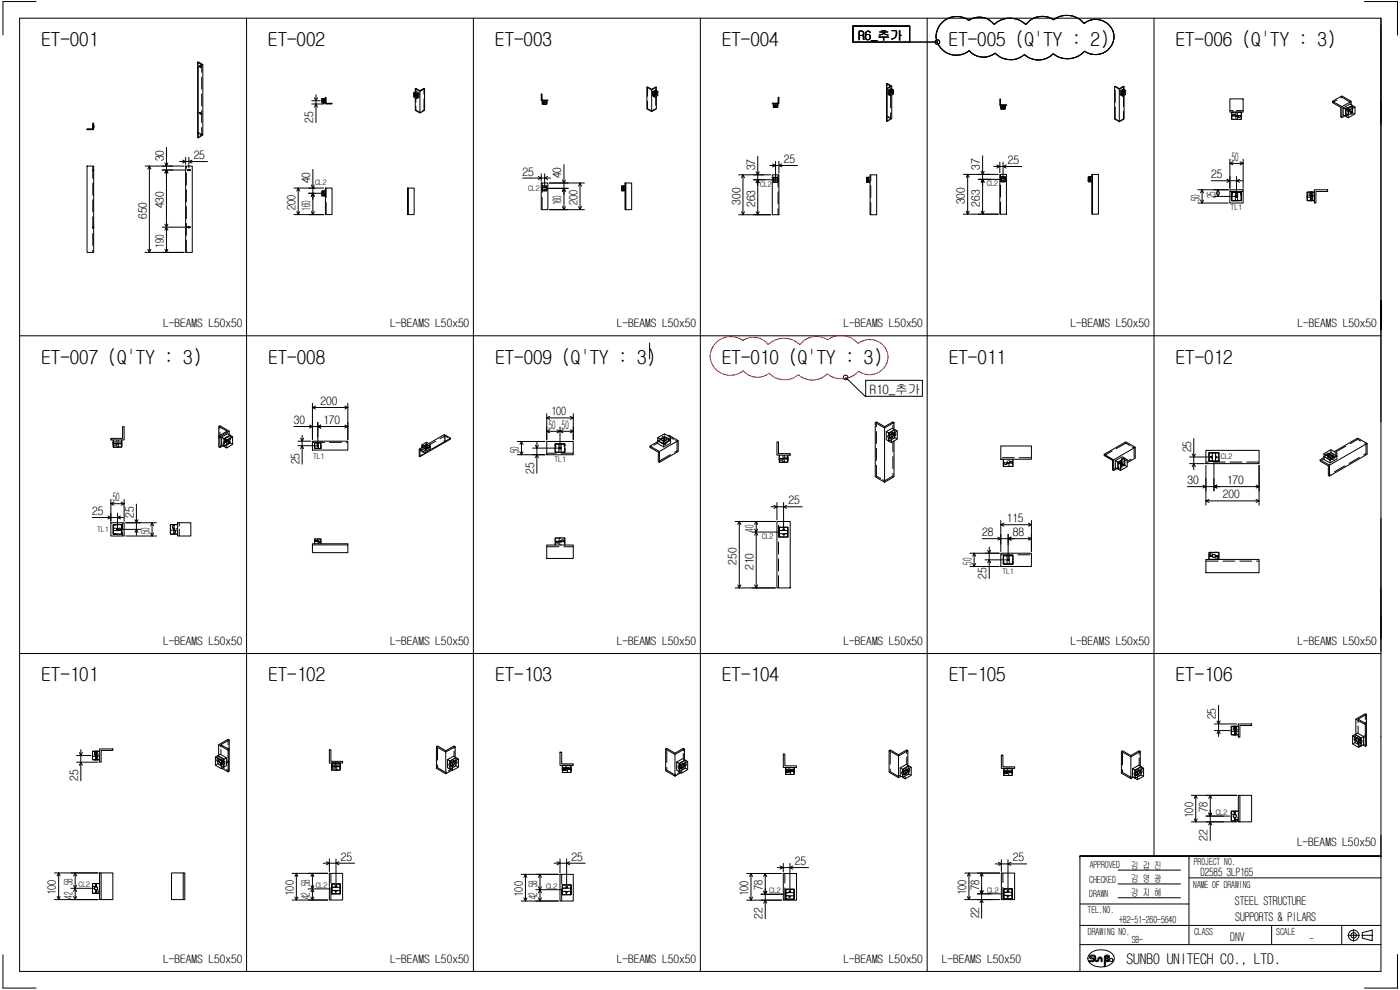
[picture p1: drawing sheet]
<svg xmlns="http://www.w3.org/2000/svg" width="420mm" height="297mm" viewBox="0 0 420 297" stroke-linecap="round" stroke-linejoin="round" font-family="sans-serif">
<defs><g id="words">
<g font-size="5.8">
<text x="12.4" y="13.8">ET-001</text>
<text x="80.5" y="13.8">ET-002</text>
<text x="148.6" y="13.8">ET-003</text>
<text x="216.7" y="13.8">ET-004</text>
<text x="284.8" y="13.8">ET-005 (Q'TY : 2)</text>
<text x="352.8" y="13.8">ET-006 (Q'TY : 3)</text>
<text x="12.4" y="109.1">ET-007 (Q'TY : 3)</text>
<text x="80.6" y="109.1">ET-008</text>
<text x="148.7" y="109.1">ET-009 (Q'TY : 3)</text>
<text x="216.7" y="109.1">ET-010 (Q'TY : 3)</text>
<text x="284.8" y="109.1">ET-011</text>
<text x="352.9" y="109.1">ET-012</text>
<text x="12.4" y="204.5">ET-101</text>
<text x="80.6" y="204.5">ET-102</text>
<text x="148.7" y="204.5">ET-103</text>
<text x="216.7" y="204.5">ET-104</text>
<text x="284.8" y="204.5">ET-105</text>
<text x="352.9" y="204.5">ET-106</text>
</g>
<text font-size="4.4" x="338" y="289.2">SUNBO UNITECH CO., LTD.</text>
<g font-size="3.9">
<text x="257.6" y="11.9">R6_추가</text>
<text x="261.1" y="118.1">R10_추가</text>
</g>
<g font-size="3.6">
<text x="370.6" y="271.6">STEEL STRUCTURE</text>
<text x="370.7" y="276.2">SUPPORTS &amp; PILARS</text>
<text x="369.2" y="282.2">DNV</text>
</g>
<g font-size="3.5">
<text x="94" y="36.8" transform="rotate(-90 94 36.8)">25</text>
<text x="58.1" y="47.8">25</text>
<text x="49.1" y="48.4" transform="rotate(-90 49.1 48.4)">30</text>
<text x="156.8" y="52.7">25</text>
<text x="168.4" y="53.5" transform="rotate(-90 168.4 53.5)">40</text>
<text x="226.6" y="51.1" transform="rotate(-90 226.6 51.1)">37</text>
<text x="235.2" y="48.9">25</text>
<text x="294.1" y="50.9" transform="rotate(-90 294.1 50.9)">37</text>
<text x="302.5" y="49.2">25</text>
<text x="363.5" y="53.5">25</text>
<text x="369.7" y="48.3">50</text>
<text x="93.1" y="55" transform="rotate(-90 93.1 55)">40</text>
<text x="364.7" y="59.4" transform="rotate(-90 364.7 59.4)">25</text>
<text x="44" y="65.7" transform="rotate(-90 44 65.7)">650</text>
<text x="49.1" y="62.5" transform="rotate(-90 49.1 62.5)">430</text>
<text x="88.7" y="63.1" transform="rotate(-90 88.7 63.1)">200</text>
<text x="93.1" y="63.2" transform="rotate(-90 93.1 63.2)">160</text>
<text x="168.4" y="61.6" transform="rotate(-90 168.4 61.6)">160</text>
<text x="173.3" y="61.6" transform="rotate(-90 173.3 61.6)">200</text>
<text x="222.2" y="61.4" transform="rotate(-90 222.2 61.4)">300</text>
<text x="226.6" y="62.1" transform="rotate(-90 226.6 62.1)">263</text>
<text x="289.6" y="61.3" transform="rotate(-90 289.6 61.3)">300</text>
<text x="294.1" y="62" transform="rotate(-90 294.1 62)">263</text>
<text x="360" y="60.4" transform="rotate(-90 360 60.4)">50</text>
<text x="49.1" y="74.4" transform="rotate(-90 49.1 74.4)">190</text>
<text x="49" y="98.1">L-BEAMS L50x50</text>
<text x="117.1" y="98.1">L-BEAMS L50x50</text>
<text x="185.1" y="98.1">L-BEAMS L50x50</text>
<text x="253.2" y="98.1">L-BEAMS L50x50</text>
<text x="321.3" y="98.1">L-BEAMS L50x50</text>
<text x="389.4" y="98.1">L-BEAMS L50x50</text>
<text x="96.2" y="121.5">200</text>
<text x="165.4" y="124.6">100</text>
<text x="88.2" y="127.3">30</text>
<text x="97" y="127.3">170</text>
<text x="164.7" y="128.7">50</text>
<text x="168.7" y="128.7">50</text>
<text x="155.7" y="135.9" transform="rotate(-90 155.7 135.9)">50</text>
<text x="357.5" y="135.7" transform="rotate(-90 357.5 135.7)">25</text>
<text x="89.9" y="139.3" transform="rotate(-90 89.9 139.3)">25</text>
<text x="160.4" y="142.1" transform="rotate(-90 160.4 142.1)">25</text>
<text x="356.4" y="145.2">30</text>
<text x="367" y="149.5">200</text>
<text x="368.2" y="145.2">170</text>
<text x="27.7" y="154.5">25</text>
<text x="33.9" y="150.4">50</text>
<text x="40.1" y="155.4" transform="rotate(-90 40.1 155.4)">25</text>
<text x="236.6" y="151.3">25</text>
<text x="44.9" y="160.3" transform="rotate(-90 44.9 160.3)">50</text>
<text x="226.1" y="159.5" transform="rotate(-90 226.1 159.5)">40</text>
<text x="294.8" y="160.9">28</text>
<text x="302" y="156.7">115</text>
<text x="304" y="160.9">88</text>
<text x="221.1" y="169.4" transform="rotate(-90 221.1 169.4)">250</text>
<text x="226.1" y="171" transform="rotate(-90 226.1 171)">210</text>
<text x="291.6" y="169.4" transform="rotate(-90 291.6 169.4)">50</text>
<text x="296.1" y="173.6" transform="rotate(-90 296.1 173.6)">25</text>
<text x="49" y="193.4">L-BEAMS L50x50</text>
<text x="117.1" y="193.4">L-BEAMS L50x50</text>
<text x="185.1" y="193.4">L-BEAMS L50x50</text>
<text x="253.2" y="193.4">L-BEAMS L50x50</text>
<text x="321.3" y="193.4">L-BEAMS L50x50</text>
<text x="389.4" y="193.4">L-BEAMS L50x50</text>
<text x="364.9" y="215.8" transform="rotate(-90 364.9 215.8)">25</text>
<text x="23.5" y="234.3" transform="rotate(-90 23.5 234.3)">25</text>
<text x="358.1" y="245.3" transform="rotate(-90 358.1 245.3)">100</text>
<text x="362.4" y="243.7" transform="rotate(-90 362.4 243.7)">78</text>
<text x="362.4" y="252.2" transform="rotate(-90 362.4 252.2)">22</text>
<text x="389.3" y="253.8">L-BEAMS L50x50</text>
<text x="102.3" y="258.2">25</text>
<text x="171.5" y="258.3">25</text>
<text x="238.5" y="259.5">25</text>
<text x="304" y="258.4">25</text>
<text x="16.8" y="268.6" transform="rotate(-90 16.8 268.6)">100</text>
<text x="21.8" y="269.7" transform="rotate(-90 21.8 269.7)">42</text>
<text x="21.8" y="265.7" transform="rotate(-90 21.8 265.7)">58</text>
<text x="88.1" y="268.7" transform="rotate(-90 88.1 268.7)">100</text>
<text x="93" y="269.8" transform="rotate(-90 93 269.8)">42</text>
<text x="93" y="265.8" transform="rotate(-90 93 265.8)">58</text>
<text x="156.9" y="269" transform="rotate(-90 156.9 269)">100</text>
<text x="161.2" y="266.1" transform="rotate(-90 161.2 266.1)">58</text>
<text x="161.2" y="269.7" transform="rotate(-90 161.2 269.7)">42</text>
<text x="224.6" y="268.8" transform="rotate(-90 224.6 268.8)">100</text>
<text x="228.9" y="267.2" transform="rotate(-90 228.9 267.2)">78</text>
<text x="290" y="268.6" transform="rotate(-90 290 268.6)">100</text>
<text x="293.8" y="267" transform="rotate(-90 293.8 267)">78</text>
<text x="228.9" y="275.7" transform="rotate(-90 228.9 275.7)">22</text>
<text x="293.8" y="275.5" transform="rotate(-90 293.8 275.5)">22</text>
<text x="49" y="288.8">L-BEAMS L50x50</text>
<text x="117.1" y="288.8">L-BEAMS L50x50</text>
<text x="185.1" y="288.8">L-BEAMS L50x50</text>
<text x="253.2" y="288.8">L-BEAMS L50x50</text>
<text x="282.7" y="288.8">L-BEAMS L50x50</text>
</g>
<text font-size="3.4" x="360.3" y="262.8">D2585 3LP165</text>
<g font-size="3">
<text x="327" y="260.5">APPROVED</text>
<text x="339.5" y="260.6">김 갑 진</text>
<text x="358.3" y="259.7">PROJECT NO.</text>
<text x="326.9" y="264.9">CHECKED</text>
<text x="326.9" y="269.2">DRAWN</text>
<text x="339.5" y="268.8">강 지 혜</text>
<text x="339.5" y="264.6">김 영 광</text>
<text x="358.1" y="266.4">NAME OF DRAWING</text>
<text x="326.4" y="274">TEL.NO.</text>
<text x="326.5" y="280.5">DRAWING NO.</text>
<text x="335.9" y="276.9">+82-51-260-5640</text>
<text x="358.4" y="280.4">CLASS</text>
<text x="383" y="280.5">SCALE</text>
<text x="339.6" y="283">SB-</text>
<text x="393.1" y="282.6">-</text>
</g>
<g font-size="2.3">
<text x="94.6" y="55.5">CL2</text>
<text x="158.5" y="57.4">CL2</text>
<text x="228.2" y="56.2">CL2</text>
<text x="296.1" y="55.9">CL2</text>
<text x="369.3" y="63.1">TL1</text>
<text x="93.9" y="137.7">TL1</text>
<text x="366.4" y="137.8">CL2</text>
<text x="166.4" y="138.6">TL1</text>
<text x="29.2" y="159.6">TL1</text>
<text x="228.7" y="161.7">CL2</text>
<text x="300.8" y="172.2">TL1</text>
<text x="364.9" y="244.5">CL2</text>
<text x="23.6" y="266.2">CL2</text>
<text x="94.8" y="266.4">CL2</text>
<text x="163.9" y="266.8">CL2</text>
<text x="230.9" y="268.1">CL2</text>
<text x="296.2" y="267.9">CL2</text>
</g>
</g></defs>
<g fill="none" stroke="#000" stroke-width=".3">
<path d="M5.9 5.5h408.5v286h-408.5zM10.8 .5h-9.9v10M59.3 18.7l1.2 .7-1.2 .7v21.1l.2 .2M60.9 19.4l-1.4 .8-.2-.1v-1.4l.2-.2 1.4 .9v21.1l-1.4 .9v-21.2M74 5.5v286M142.1 5.5v286M210.2 5.5v286M278.3 5.5v286M281.3 12.6h-25.3v-4.8h17v4.8M282.8 6.7a6.2 6.2 0 0 1 8-.6 5.6 5.6 0 0 1 7.6 1.2 7 7 0 0 1 9.5 .1 6.1 6.1 0 0 1 8.3-1.5 6.7 6.7 0 0 1 9.1 1.1 5.3 5.3 0 0 1 8.3 1.6 5.3 5.3 0 0 1-3.7 7.7 5.7 5.7 0 0 1-4.4-.9 6.9 6.9 0 0 1-9.4 .7 6.2 6.2 0 0 1-8.6 .3 6.5 6.5 0 0 1-8.8-.4 5.7 5.7 0 0 1-7.8-.8 6 6 0 0 1-6.7 .7 6 6 0 0 1-3.2-5.9 6 6 0 0 1 1.8-3.3zM346.3 5.5v251.4M414.4 5.5v121.1"/>
<path d="M419.4 .5v10M419.5 .5h-10M26.1 38.7h1.8v-1.8h.2v2h-2zM59.5 39.7l-.2 .1M60.5 20.1l-.2 .1M60.5 34.1l-.2 .1M93.6 30.2h2.5M93.6 31.2h3.6M94.4 29.3l.4 .9 .5-.9M94.4 32.1l.4-.9 .5 .9M94.8 28.4v8.4M96.6 29.6h.5v1.3h-.5z"/>
<path d="M96.6 30.1v.3M97.1 29.6h.6v1.3h-.6zM97.1 30.1v.3M97.7 29.2h.2v1.8h1.8v.2h-2zM97.7 30.1v.3M124.1 27.9v1.2l.9 .5M124.5 28.3l.1 .2zM124.6 29.4v3.7l1.4 .8M124.6 26.6l1.4 .6 1.4-.6v6.5l-1.4 .8v-6.5l1.4-.8M124.8 33l-.2 .1M125 28.4l-.9-.5 .4-.2 .9 .5v.4M125.4 28.6l.1 .3-.2 .1z"/>
<path d="M125.8 28l-.9-.6-.4 .2 .9 .6 .4-.2v1.2l-.4 .2v-.4v.4l-.4 .2v-1.2l.4-.2v.4M126 27.2v.2l-1.4-.8v1M162.4 28.2h.3v1.8h1.7v.2h-2zM162.8 30.8h1.3v.5h-1.3zM162.8 30.2v.6h1.3v-.6M163.3 30.8h.2M194.1 26.2l1.5 .6 1.2-.7 .2 .1v1M194.3 32.6l-.2 .1M195.8 27.5l.9-.5 .4 .2-.9 .5v.5v-.4l.9-.6 .3 .2-.8 .6zM196 28.2l.3 .1v.3zM196.6 28v1.2M196.8 32.6l.2 .1"/>
<path d="M196.9 27.9h.2zM197 26.2l-1.4 .8-1.5-.8v6.5l1.5 .8v-6.7M197 28.9v3.8l-1.4 .8M197 27.6h.1M197.4 27.4v1.3l-.8 .5-.4-.2v-.5v.5l-.4-.3v-1.2M231.8 30.9h1.7v-1.7h.3v2h-2zM232.1 31.2v.5h1.3v-.5M232.1 31.7h1.3v.6h-1.3zM232.6 31.7h.3M232.6 32.3h.3M266.1 25.1l1.5 .7M266.2 26.7v9.7l-.1-.1v-9.8l1.2-.7-1.2-.7v1.4l.1 .2 1.4-.9v.9"/>
<path d="M266.2 34.8l-.1 .1M266.7 27.7l.3 .2v.3zM266.9 27.3l-.4-.2 .9-.5 .4 .2-.9 .5v.4M267.2 27.5v1.2M267.6 28.5v7.1l-1.4 .8M267.6 27.2h.2M267.7 27.5l-.1 .1zM268.1 27v1.2l-.9 .5-.3-.2v-.4v.4l-.4-.2v-1.2M300.1 29.7h.2v1.7h1.7v.3h-1.9zM300.4 31.7v.5h1.3v-.5M300.4 32.2h1.3v.5h-1.3zM300.9 32.2h.3"/>
<path d="M300.9 32.7h.3M334.5 26l1.4 .8 1.5-.8v.8M336.2 27.2l.9-.5 .3 .2-.9 .5v.5v-.5l1-.5 .3 .2-.9 .5zM336.4 27.9l.3 .3zM336.9 27.6v1.3M337.2 35.6l.2 .1M337.3 27.6h.2zM337.4 28.6v7.1l-1.5 .8M337.4 26l-1.5 .6-1.4-.6v9.7l1.4 .8v-9.9M337.4 27.3h.1M337.8 27.1v1.3l-.9 .5-.4-.2v-.5v.5l-.3-.3v-1.2M369.1 29.7h4v4h-4z"/>
<path d="M369.7 33.7h2.8v1h-1.7a.47 .47 0 0 0-.5-.5 .47 .47 0 0 0-.5 .5h-.1zM369.7 34.8h1.7l.1 .2a.48 .48 0 0 0 .8 0l.2-.2v1h-2.8zM399.9 30.4v.4l2.5 1.4v2.9l.3 .2 .9-.5M402.7 32l2.8-1.6-2.8-1.6-2.8 1.6 2.8 1.6v3.3M404 32.7l-.1 2.2M404 34.8l-.1 .1M404.6 32.4l-.6-.1-.2 .3 .2 .2M404.6 33.3v2M405.5 30.4v1.1M405.5 33.7l.3-.2-.2 .4zM405.8 31.7l.9 .4v2.1l-2.1 1.1-.7-.4v-2.1l1.2-.7h.7v-.4v.4M405.9 31.6l-.8-.4-2 1.2"/>
<path d="M405.9 31.7l-1.3 .6M406.7 32.1l-2.1 1.2-1.5-.9v2.1l.8 .4M26.1 49.8h2v25.9h-2zM27.9 51v.2M28.1 50.8v.2M43.6 49.8h11.6M44.8 49.8l-.4 .9M44.8 49.8l.5 .9M44.8 49.8v25.9M48.7 51h7.1M49.5 48.9l.5 .9 .4-.9M49.5 51.9l.5-.9 .4 .9"/>
<path d="M50 44.2v31.5M53.9 48.5h8.4M54.8 48l.9 .5-.9 .4M55.7 49.8h2v25.9h-2zM55.7 47.2v2.1M56.4 50.9l.7 .1-.6 .2zM56.7 47.2v3.2M57.6 48l-.9 .5 .9 .4M88.2 56.4h9M89.5 56.4l-.4 .9M89.5 56.4l.5 .9M89.5 56.4v8"/>
<path d="M92.6 58h4M93.4 55.5l.5 .9 .4-.9M93.4 58.9l.5-.9 .4 .9M93.9 50.8v13.6M96.6 57.5v.2M97.1 57.8v-.5h-.5v1.5h.5v-.5M97.1 57.8l-.2 .2 .2 .3M97.1 57.8v-.5h.6v1.5h-.6v-.5M97.1 57.8l.3 .2-.3 .3M97.1 57.5v.2M97.1 58.3v.2M97.7 56.4h2v8h-2z"/>
<path d="M97.7 58.3v.2M122.3 56.4h.3v8h-.3zM122.6 56.4h1.7v8h-1.7M156.8 53.4h8.4M161.5 53l.9 .4-.9 .4M162.4 54.9h2v8h-2zM162.4 52.2v2.2M162.8 55.8h1.3v1.4h-1.3zM163.4 56l.1 .2zM163.4 52.2v3.3M164.3 53l-.9 .4 .9 .4M164.5 56.5h6"/>
<path d="M164.9 54.9h10.5M168.8 57.4l.4-.9 .5 .9M168.8 54l.4 .9 .5-.9M169.2 49.4v13.5M174.1 54.9l-.4 .9M174.1 54.9l.4 .9M174.1 54.9v8M186.5 56v.2M187 56.3v-.5h-.5v1.4h.5v-.4M187 56.3l-.2 .2 .2 .3M187 56v.2M187.1 56.3v-.5h.5v1.4h-.5v-.4"/>
<path d="M187.1 56.3l.2 .2-.2 .3M187.1 56.8v.2M187.6 54.9h.2v8h-.2zM187.6 56.8v.2M187.8 54.9h1.8v8h-1.8M221.7 52.5h9.6M223 52.5l-.5 .8M223 52.5l.4 .8M223 52.5v11.9M226.1 53.9h5.5M226.9 54.8l.5-.9 .4 .9M226.9 51.6l.5 .9 .4-.9"/>
<path d="M227.4 46.9v17.5M231 49.7h8.4M231.8 52.5h2v11.9h-2zM231.9 49.2l.8 .5-.8 .4M232.1 53.2h1.3v1.5h-1.3zM232.7 48.4v4.6M233.8 48.4v3.6M234.7 49.2l-.9 .5 .9 .4M260.1 53.4v.3M260.6 54.2v.5h.5M260.6 53.7l.2 .2-.2 .3M260.6 53.7l-.3 .2 .3 .3"/>
<path d="M260.6 53.4v.3M261.1 52.5h2v11.9h-2zM261.1 53.2h-.5v.5v-.5h-.5v1.5h.5v-.5M289.1 52.3h10.5M290.4 52.3l-.4 .9M290.4 52.3l.5 .9M290.4 52.3v12M293.6 53.8h6.3M294.5 54.7l.4-.9 .5 .9M294.5 51.4l.4 .9 .5-.9M294.9 46.7v17.6M298.2 50h8.4"/>
<path d="M299.2 49.5l.9 .5-.9 .4M300.1 52.3h1.9v12h-1.9zM300.1 48.7v3.1M300.4 53h1.3v1.5h-1.3zM300.9 53.3l.2 .2zM301 48.7v4.2M302 49.5l-1 .5 1 .4M326.6 53.3v.2M327.1 53.6v-.6h-.5v1.5h.5v-.5M327.1 53.6l-.2 .2 .2 .2M327.1 53.3v.2M327.2 54v.5h.5"/>
<path d="M327.2 53.6l.2 .2-.2 .2M327.7 53h-.5v.6M327.9 52.3v12h1.7v-12h-1.9v12h.2M359.5 56.9h9.1M360.8 56.9l-.5 .9M360.8 56.9l.4 .9M360.8 56.9v4M363.5 54.2h9.4M364.2 58.9h6.4M365.1 58l.4 .9M365.5 56.9l-.4 .9M365.5 56.9l.5 .9"/>
<path d="M365.5 56.9v2M366 58l-.5 .9M368.2 53.8l.9 .4-.9 .5M369.1 56.9h4v4h-4zM369.1 47.8v8.7M369.1 49l.9 .4M369.1 49h4M369.7 57.7h2.8v2.5h-2.8zM370 48.6l-.9 .4M371.1 53v5.5M372 53.8l-.9 .4 .9 .5M372.2 48.6l.9 .4"/>
<path d="M373.1 47.8v8.7M373.1 49l-.9 .4M392.3 57.7h1.1v2.5h-1.1zM393.4 57.7h1.1v2.5h-1.1zM394.5 56.9h3.9v.5h-3.5v3.5h-.4zM27.9 68.2v.1M28.1 68v.2M43.6 75.7h11.6M44.4 74.8l.4 .9M45.3 74.8l-.5 .9M48.7 68.2h7.1M49.5 67.3l.5 .9"/>
<path d="M49.5 74.8l.5 .9M50 68.2l-.5 .8M50 68.2l.4 .8M50.4 67.3l-.4 .9M50.4 74.8l-.4 .9M56.4 68l.7 .2-.6 .1zM88.2 64.4h9M89.1 63.5l.4 .9M90 63.5l-.5 .9M93.4 63.5l.5 .9M94.3 63.5l-.4 .9M164.9 62.9h10.5"/>
<path d="M168.8 62l.4 .9M169.7 62l-.5 .9M173.7 62l.4 .9M174.5 62l-.4 .9M221.7 64.4h9.6M222.5 63.5l.5 .9M223.4 63.5l-.4 .9M226.9 63.5l.5 .9M227.8 63.5l-.4 .9M289.1 64.3h10.5M290 63.4l.4 .9M290.9 63.4l-.5 .9"/>
<path d="M294.5 63.4l.4 .9M295.4 63.4l-.5 .9M359.5 60.9h9.1M360.3 60l.5 .9M361.2 60l-.4 .9M5.9 100.8h408.5M195 102.9v4.8M253.8 113.3l6 5.7M259.8 114.1h17v4.8h-17zM34 132v1.1h2.5v-1.1M34 133.1h2.5v1.1h-2.5zM36.8 128h.5v4h-4v-.5h3.5z"/>
<path d="M65.7 127.9l2.5 1.5-2.5 1.4v3.3l.3 .2M66.5 131.2v2.3l.8 .4M67.2 131.6l-.7-.4 1.8-1.1 .7 .5-1.8 1v1.5M67.2 133.8v.1M67.3 133l-.4 .2 .4 .6M67.3 131.6l.7 .4 1.8-1-.7-.4-1.8 1 .3 .7-.1 .2h-.2l.3-.2M68 132v2.4M68.8 130.4v-1l-2.8 1.6v3.3l.9-.6M68.8 129.4l-2.8-1.6-.3 .1v2.9l.3 .2M68.8 132.6h.3l-.3 .3zM68.8 132h.2M69 130.6h.1"/>
<path d="M69.1 130.6v.1M69.8 131v2.3l-1.8 1.1-.7-.4v-1.5M88.2 128h16.2M89.4 132.4h3.9M89.4 133.7h5.5M90.2 131.5l.5 .9 .4-.9M90.2 134.6l.5-.9 .4 .9M90.7 130.6v8.7M92.9 127.6l.9 .4-.9 .4M93.8 132.4h10.6v2.6h-10.6zM93.8 121v10.9M93.8 122.3l.9 .4"/>
<path d="M93.8 122.3h10.6M94.4 132.8h1.9v1.8h-1.9zM94.7 121.8l-.9 .5M95.2 133.6l.3 .1-.3 .1zM95.4 126.7v6.5M96.3 127.6l-.9 .4 .9 .4M103.5 127.6l.9 .4M103.5 121.8l.9 .5M104.4 128l-.9 .4M104.4 121v10.9M104.4 122.3l-.9 .4M126.6 134.3l-.8 .4v2.2l.2 .1 1.7-.9v-.3l-1.9-1.1"/>
<path d="M126.6 133.5l1.4-.8 1.2 .7v.6l-.9 .5M126.6 134.1h.1M126.7 134l-.1 .1M127.4 133.6l.1 .1M127.7 133.4h.4zM128.1 134.3l.2 .2-.2-.2-.3 .4-1.2-.6v-.6l1.2 .7v.5M128.7 133.1l4.6-2.7 1.9 1.1-7.5 4.3M128.7 134.3l-.9 .5-1.2-.7v.6l1.2 .6v-.5M129.1 134.1l.1 .5-1.4 .7M129.1 134l-.2 .4-.3-.1M129.2 133.4l-1.4 .8M133.3 132.5l.3 .2"/>
<path d="M135.2 131.5v.2l-7.5 4.4-1.7-1v1.9M155.2 136.4h8.4M155.2 132.5h8.4M156 135.6l.5 .8M156.5 132.5l-.5 .8M156.5 132.5l.5 .8M156.5 132.5v3.9M157 135.6l-.5 .8M159.8 134.5h7.8M160.7 133.6l.4 .9 .5-.9M160.7 137.3l.4-.9 .5 .9M161.1 132.6v9.4"/>
<path d="M164.1 132.5h7.9v3.9h-7.9zM164.1 124.1v7.9M164.1 125.4l.9 .4M164.1 125.4h7.9M164.1 129.4l.9 .4M165 124.9l-.9 .5M165 128.9l-.9 .5M166.6 133.2h2.9v2.5h-2.9zM167.2 128.9l.9 .5M168.1 129.4l.9 .4M168.1 128.1v5.8M168.1 129.4l-.9 .4"/>
<path d="M169 128.9l-.9 .5M171.2 124.9l.8 .5M171.2 128.9l.8 .5M172 124.1v7.9M172 125.4l-.8 .4M172 129.4h-7.9M172 129.4l-.8 .4M195.1 133.9l2.8 1.6v3.2l5.6-3.2v-3.3l-5.6 3.3M197.4 132.5l-2.3 1.4v.3l2.5 1.5v2.8l.3 .2M197.4 131.3l2-1.1 1.9 1-.2 .9M197.4 132.2l.2 .2M199.3 133.2l.3 .2 .4-.6 1.3-.7v.9l-2.1 1.1"/>
<path d="M200.4 130.8l.3-.2 2.8 1.6M200.7 130.6v.3M200.8 132l.3 .1-.1-.2-.2 .1-.4 .5-1.2 .8-1.8-1.1v.9l1.8 1 .1-.9M201.3 131.2l-2.1 1.2v.8l-1.8-1v-.9l1.8 1.1M233.2 132.6h.4v3.5h3.6v.5h-4zM233.9 136.6v1h2.5v-1M233.9 137.6h2.5v1.1h-2.5zM262.7 126.8l2.8 1.6 2.8-1.6v2M266.7 129.9l-.7-.4 1.8-1 .7 .4-1.8 1v.9l.4 .5-.1 .3-.3-.1 .4-.1M266.7 130.7h-.2v.6l.2 .2 .4-.2M267.5 130.4v2.4M268.3 132.3v10.7l-2.8 1.7"/>
<path d="M268.3 126.8l-.3-.2-2.5 1.4-2.5-1.4-.3 .2v16.2l2.8 1.7v-16.3M268.3 129.7h.2M269.3 129.3v2.4l-1.8 1.1-.8-.4v-.9v.8l-.7-.4v-2.4M300.4 133.8h9.1v4h-9.1zM301.1 137.8v1.1h1.8a.47 .47 0 0 1 .5-.5 .47 .47 0 0 1 .4 .5h.2v-1.1M302.2 138.9h1.8v1.1h-2.9v-1.1h.2a.49 .49 0 0 0 .5 .5 .49 .49 0 0 0 .5-.5M331.4 136.3l2.8 1.7 6.5-3.8-2.8-1.6-6.5 3.7v.4l2.5 1.4v2.9l.3 .2M334.2 138v3.2l1-.6M334.7 138.2v2.1l.8 .4M336.3 138.6v-.4v.4l-.8 .1v2.1l.8 .4v-2.1M336.7 137.9l-1.2 .8 .8 .4 2-1.2-.7-.4-1.3 .7M337.1 139.5l.3-.1-.1 .3z"/>
<path d="M337.4 137.5l-.6-.5-2.1 1.2 .8 .4v2.1M337.4 137.6l-.7-.1v.5M338.3 137.9v2.1l-2 1.2M340.7 134.2v3.3l-2.4 1.4M357 137.1h6M357 139.1h4.4M357.8 136.2l.5 .9 .4-.9M358.3 131.6v9.3M361.9 135.1h16v4h-16zM361.9 139.6v12M362.8 135.8h3v2.6h-3zM364.3 138.9v8.4"/>
<path d="M377.9 139.6v12M396.2 138l2.8 1.6v3.2l11.3-6.5v-3.2l-11.3 6.5M397.3 137.3l-1.1 .7v.3l2.5 1.5v2.8l.3 .2M397.3 136.1l2.1-1.2 1.8 1.1v.8l-.7 .4 .7-.3M397.4 137h-.1M398.1 136.6v.2M399.8 137.7l-.6 .3-1.9-1v.9l1.9 1v-.9M399.8 137.6l-.6 .4-1.9-1v-.9l1.9 1.1v.8M400.2 137.1l.3 .1-.1 .4-.2 .2-.4-.2M400.2 137l.3 .2-.3-.2-.4 .6M401.2 136.8v.9l-2 1.2M401.2 136l-2 1.2"/>
<path d="M410.3 133.1l-2.8-1.7-7.1 4.1M27.7 155.3h9.3M32.4 154.8l.9 .5-.9 .4M33.3 156.8h4v4h-4zM33.3 151.1l.9 .5M33.3 151.1h4M33.3 149.9v6.5M34 157.4h2.5v2.9h-2.5zM34.2 150.7l-.9 .4M35.3 154v4.4M35.7 158.8h6.5M36.2 154.8l-.9 .5 .9 .4"/>
<path d="M36.4 150.7l.9 .4M37.3 149.9v6.5M37.3 151.1l-.9 .5M37.7 156.8h9.2M40.5 159.7l.4-.9 .5 .9M40.5 156l.4 .8 .5-.8M40.9 151.3v9.3M45.2 159.9l.4 .9M45.6 156.8l-.4 .9M45.6 156.8l.5 .9M45.6 156.8v4M46.1 159.9l-.5 .9"/>
<path d="M51.1 157.4h1.1l-.4 .6 .4 .5v1.8h-1.1zM52.2 159.1a.49 .49 0 0 1 .5 .5 .49 .49 0 0 1-.5 .5v.2h1.1M53.3 156.8h4v4h-4zM53.3 157.4h-1.1v1.8M220.6 156.5h12.1M221.9 156.5l-.5 .9M221.9 156.5l.4 .9M221.9 156.5v19.9M225.6 159.6h7.8M226.5 158.7l.4 .9M226.9 156.5v19.9M226.9 156.5l-.4 .9"/>
<path d="M226.9 156.5l.5 .9M226.9 159.6l-.4 1M226.9 159.6l.5 1M227.4 158.7l-.5 .9M231.4 152.1h9.3M232.3 151.6l.9 .5-.9 .4M233.2 156.5h4v19.9h-4zM233.2 150.8v5.2M233.9 158.2h2.5v2.9h-2.5zM235 158.7h.3v.3h-.3zM235.2 150.8v7.4M236 151.6l-.8 .5 .8 .4"/>
<path d="M300.4 157.4l.9 .5M300.4 157.4h9.1M300.4 156.2v9.3M301.3 157l-.9 .4M308.7 157l.8 .4M309.5 156.2v9.3M309.5 157.4l-.8 .5M335.6 140.7l-.1 .1M356.4 146h21.5M357.8 140l.5-.9 .4 .9M361 145.5l.9 .5-.9 .4M361.9 150.3l.9 .4"/>
<path d="M361.9 150.3h16M362.8 149.9l-.9 .4M365.2 145.5l-.9 .5 .9 .4M377 145.5l.9 .5M377 149.9l.9 .4M377.9 146l-.9 .4M377.9 150.3l-.9 .4M37.7 160.8h9.2M93.8 163.5v-.3h10.6v2.6h-10.6v-2.3h10.6M94.4 163.2v-.7h1.2l.2 .3 .5-.3v.7M94.4 161.7h1.9v.7h-1.1l-.2-.3-.6 .3zM95.2 162.4h.3"/>
<path d="M95.2 161.7h.3M164.1 163.5h7.9v4.1h-7.9zM166.6 163.5v-1l.7 .4 .4-.4h1.8v1M166.6 161.4h2.9v1l-.6-.4-.5 .4h-1.8zM220.6 176.4h12.1M221.4 175.5l.5 .9M222.3 175.5l-.4 .9M226.5 175.5l.4 .9M227.4 175.5l-.5 .9M291.1 170h8.8M291.1 166h8.8M291.9 169.1l.5 .9"/>
<path d="M292.4 166l-.5 .9M292.4 166l.4 .9M292.4 166v4M292.8 169.1l-.4 .9M294.8 161.6h14.7M295.6 168h6.2M296.4 165.1l.5 .9 .4-.9M296.4 168.9l.5-.9 .4 .9M296.9 164.2v9.4M299.5 161.2l.9 .4-.9 .5M300.4 166h9.1v4h-9.1zM301.1 166.7h2.9v2.5h-2.9z"/>
<path d="M302.6 160.3v7M303.4 161.2l-.8 .4 .8 .5M303.8 169.2h.2M308.7 161.2l.8 .4M309.5 161.6l-.8 .5M361.9 167.9h16v3.9h-16zM362.8 166.8h1.1a.47 .47 0 0 0 .4 .5 .47 .47 0 0 0 .5-.5h1v1.1h-3zM362.8 165.7h3v1.1h-1a.47 .47 0 0 0-.5-.5 .47 .47 0 0 0-.4 .5h-1.1zM5.9 196.1h408.5M364.4 217.2h6.8M364.4 219.2h4.7M365.3 216.3l.4 .9 .5-.9"/>
<path d="M365.7 211.6v9.4M369.5 217.9h1.1v2.6h-1.1zM371.6 217.9h-1v2.6h1M371.6 217.2h4v.5h-3.5v3.5h-.5zM406.9 215.8l2.8 1.6M407.6 215.8l2.5-1.5v2.9l-.4 .2v6.5l.4-.2v-6.5zM410.1 214.3l-.4-.1-2.8 1.6v4.4M23 228.7h6.4M23 226.7h4.3M23.8 225.8l.5 .9 .4-.9M23.8 229.6l.5-.9 .4 .9M24.3 224.9v9.4"/>
<path d="M27.8 225.4h1v2.6h-1zM29.9 224.7h4v.5h-3.5v3.5h-.5zM29.9 225.4h-1v2.6h1M64.6 227.2v2.4l1.8 1M65.4 226.7l.7-.4 1.8 1.1M65.4 226.8l1.8 1 .7-.4v2.3l-.7 .5v-.8v.8l-.8 .4v-2.4l.8-.4v.8M65.4 228l.3 .2v.3zM65.6 223.4l2.9 1.7M66.3 223.4l2.5-1.4v2.9l-.3 .2v6.5l.3-.2v-6.5zM66.4 228.2l-1.8-1 .8-.5 1.8 1.1v.8M66.6 230.5l1.9 1.1M67.2 228.6h.2v.5l-.2 .3-.4-.3"/>
<path d="M67.2 228.6l-.4 .6 .1 .2h.3l-.4-.2M68.8 222l-.3-.2-2.9 1.6v3.2M98.8 225h.5v3.4h3.5v.5h-4zM99.6 228.9h2.5v1.1h-2.5zM99.6 230h2.5v1.1h-2.5zM131 224l.3-.2 2.5 1.5 2.5-1.5 .3 .2M133.8 225.6l2.8-1.6v3.2M135.4 229.7l-.4 .3-.3-.6 .3-.3v-.8l1.8-1-.7-.4-1.8 1 1.5 .9 1.8-1-.7-.5-1.9 1v.9l.4 .5-.1 .3h-.3l.4-.2M135.6 231.1l-1.8 1.1-2.8-1.7v-6.5l2.8 1.6v6.6M135.8 228.8v2.4M136.6 228.1h.2M137.6 227.8v2.4l-1.8 1-.8-.4v-.8v.8l-.7-.5v-2.4"/>
<path d="M168.1 225.7h.5v3.5h3.4v.5h-3.9zM168.8 229.7h2.6v1h-2.6zM168.8 230.7h2.6v1.1h-2.6zM199.8 224.7l.3-.2 2.5 1.5 2.5-1.5 .3 .2M202.6 226.4l2.8-1.7v3.2M203.6 229.9l.5 .3v.5h-.3l.4-.2-.4 .2-.2-.3zM203.8 229.1l-.7-.5 1.8-1 .7 .4-1.8 1.1v.8M203.8 229.1l.8 .4 1.8-1-.7-.5-1.9 1.1v.8M204.4 231.8l-1.8 1.1-2.8-1.6v-6.6l2.8 1.7v6.5M204.6 229.5v2.4M205.4 229.5l.3-.1-.2 .3zM205.4 228.9h.2"/>
<path d="M206.4 228.5v2.4l-1.8 1-.8-.4v-.8v.8l-.7-.4v-2.5M235.1 226.3h.4v3.5h3.6v.5h-4zM235.8 230.3h2.5v1h-2.5zM235.8 231.4h2.5v1h-2.5zM266.8 225.2l.4-.2 2.5 1.4 2.4-1.4 .4 .2M269.7 226.8l2.8-1.6v4.5M270.3 232.9l-.6 .4-2.9-1.6v-6.5l2.9 1.6v6.5M270.7 231.6l.4 .3v.6l-.2-.1 .3-.2-.3 .2-.2-.2zM270.9 230.8l-.7-.4 1.7-1 .8 .4-1.8 1v.8M271.7 231.3v2.4M272.4 231.2h.3l-.3 .3zM272.5 230.6h.2"/>
<path d="M272.7 229.8h.1M273.5 230.2v2.4l-1.8 1.1-.8-.4v-.9v.8l-.7-.4v-2.4M300.5 226.6h.5v3.5h3.5v.4h-4zM301.2 230.5h2.6v1.1h-2.6zM301.2 231.6h2.6v1.1h-2.6zM336.5 225.5l.4-.2 2.5 1.4 2.5-1.4 .3 .2M339.4 227.1l2.8-1.6v4.4M339.9 230.7l1.8-1.1 .7 .4-1.8 1.1 .1 .8v-.8l1.8-1 .7 .4-1.8 1zM339.9 230.7v2.4l.7 .4v-.8M340.1 233.2l-.7 .4-2.9-1.6v-6.5l2.9 1.6v6.5M340.4 231.9l.5 .3v.5h-.2l.3-.2-.4 .2-.2-.2zM341.4 231.5v2.4"/>
<path d="M342.2 231.5h.3l-.2 .3zM342.2 230.8l.2 .1M342.4 230v.1M343.2 230.5v2.4l-1.8 1-.7-.4v-.8M357.5 238.6h13.7M358.9 238.6l-.5 .9M358.9 238.6l.4 .9M358.9 238.6v8M363.2 238.6l-.4 .9M363.2 238.6l.4 .9M363.2 238.6v13.6M365.3 220.1l.4-.9 .5 .9"/>
<path d="M371.6 238.6h.5v8h-.5zM372.1 238.6h3.5v8h-3.5M405.9 220.8v2.4l1.9 1M406.7 221.7l.2 .4zM407.8 221.9l-1.9-1.1 .8-.4 1.8 1v.8M408.5 222.2h.2v.6l-.2 .2-.3-.2 .3 .2-.2 .1-.2-.3zM408.5 221.4l-.7 .5v2.3l.7-.4v-.8M408.5 223.8h.1M408.5 221.4v.8M409 223.5l.7 .4M409.2 221l-1.8-1-.7 .4 1.8 1 .7-.4v2.4l-.7 .4v-.8M97 259h9.4"/>
<path d="M98 258.6l.8 .4-.8 .5M98.8 257.7v3.9M100.8 257.7v7.7M101.7 258.6l-.9 .4 .9 .5M166.3 259h9.3M167.2 258.6l.9 .4-.9 .5M168.1 257.7v4.2M170.1 257.7v8M171 258.6l-.9 .4 .9 .5M234.1 259.8l1 .5-1 .5M235.1 259v2.6M237.1 259v8"/>
<path d="M238 259.8l-.9 .5 .9 .5M298.7 259.2h9.4M299.6 258.7l.9 .5-.9 .4M300.5 257.9v3.6M302.5 257.9v9M303.4 258.7l-.9 .5 .9 .4M356.8 256.9v26.5M357.5 246.6h13.7M358.4 245.7l.5 .9M359.3 245.7l-.4 .9M361.9 244.9h7.2M362.8 244l.4 .9 .4-.9"/>
<path d="M362.8 247.5l.4-.9 .4 .9M369.5 243.4h1.1v1a.47 .47 0 0 0-.5 .5 .47 .47 0 0 0 .5 .4v1h-1.1zM371.6 243.4h-1v1l.4 .5-.4 .4v1h1M414.4 256.9h-90.3v34.6M16.3 261.9h13.1M16.3 269.9h13.1M17.1 269l.5 .9M17.6 261.9l-.5 .9M17.6 261.9l.4 .9M17.6 261.9v8M18 269l-.4 .9M21.3 266.5h7.1"/>
<path d="M22.1 269l.5 .9M22.1 265.6l.5 .9M22.6 266.5l-.5 1M22.6 266.5l.4 1M22.6 261.9v8M22.6 261.9l-.5 .9M22.6 261.9l.4 .9M23 269l-.4 .9M23 265.6l-.4 .9M27.8 265.1h1v1a.49 .49 0 0 0-.4 .5 .49 .49 0 0 0 .4 .4v1h-1zM29.9 261.9h.5v8h-.5zM29.9 265.1h-1v1l.4 .4-.4 .5v1h1"/>
<path d="M30.4 261.9h3.5v8h-3.5M55 261.9h.5v8h-4v-8h3.5v8M87.7 262h10.6M87.7 270h10.6M88.5 269.2l.4 .8M88.9 262l-.4 1M88.9 262l.5 1M88.9 262v8M89.4 269.2l-.5 .8M92.5 266.7h6.6M93.3 269.2l.5 .8M93.3 265.8l.5 .9"/>
<path d="M93.8 266.7l-.5 .9M93.8 266.7l.4 .9M93.8 262v8M93.8 262l-.5 1M93.8 262l.4 1M94.2 269.2l-.4 .8M94.2 265.8l-.4 .9M98.8 262h4v8h-4zM99.6 265.2h2.5v3h-2.5zM156.4 270.3h11.2M156.4 262.3h11.2M157.2 269.4l.5 .9"/>
<path d="M157.7 262.3l-.5 .9M157.7 262.3l.4 .9M157.7 262.3v8M158.1 269.4l-.4 .9M160.8 267h7.5M161.6 266.1l.5 .9M161.6 269.4l.5 .9M162.1 262.3v8M162.1 262.3l-.5 .9M162.1 262.3l.4 .9M162.1 267l-.5 .9M162.1 267l.4 .9"/>
<path d="M162.5 266.1l-.4 .9M162.5 269.4l-.4 .9M168.1 262.3h3.9v8h-3.9zM168.8 265.5h2.6v2.9h-2.6zM224.1 262.1h10.5M224.1 270.1h10.5M225 269.2l.4 .9M225.4 262.1l-.4 .9M225.4 262.1l.4 .9M225.4 262.1v8M225.8 269.2l-.4 .9M228.4 268.3h6.9"/>
<path d="M229.2 267.4l.5 .9 .4-.9M229.2 271l.5-.9 .4 .9M229.7 262.1l-.5 .9M229.7 262.1l.4 .9M229.7 262.1v13.5M233.3 260.3h9.4M235.1 262.1h4v8h-4zM235.8 266.8h2.5v3h-2.5zM289.5 269.9h10.6M289.5 262h10.6M290.3 269l.5 .9M290.8 262l-.5 .8"/>
<path d="M290.8 262l.4 .8M290.8 262v7.9M291.2 269l-.4 .9M293.3 268.2h7.5M294.2 267.3l.4 .9 .5-.9M294.2 270.8l.4-.9 .5 .9M294.6 262l-.4 .8M294.6 262l.5 .8M294.6 262v13.5M300.5 262h4v7.9h-4zM301.2 266.7h2.6v3h-2.6zM324.1 277.7h90.3"/>
<path d="M324.1 271.2h32.7M335.6 269.4h18.7M335.6 261.1h18.7M335.6 265.2h18.7M356.8 263.4h57.6M381.6 277.7v5.7M402.7 277.7v5.7M406.2 278.9v3.5M408.9 279.8l2.9-.7v3.1l-2.9-.7zM.9 286.5v10h9.9M324.1 283.4h90.3M326.6 288.2h1.6v-.4l-.7-.1a.57 .57 0 0 1-.6-.6 .57 .57 0 0 1 .6-.5h1l.3 .3 .1 1.2h.5a.68 .68 0 0 1 .5-.9 .68 .68 0 0 1 .8 .6v.7h-.2l-.1-.9h-.5a.68 .68 0 0 1-.5 .9 .68 .68 0 0 1-.9-.6l-.1-1h-1l-.1 .2 .2 .3a.75 .75 0 0 1 1 .6l-.2 .5h-1.5"/>
<path d="M327.2 286.1a5.2 5.2 0 0 1 7 .5 2.39 2.39 0 0 1-2.2 3.3 4.5 4.5 0 0 1-5.4-1.9 1.86 1.86 0 0 1 .6-1.9zM331.7 290v-1.5h.7a.56 .56 0 0 0 .6-.3 .56 .56 0 0 0-.2-.6 .74 .74 0 0 0-.4-1.1 .74 .74 0 0 0-1 .7v2.9M331.7 287.7h.7l.3 .3-.3 .2h-.7zM331.8 287l.6-.1 .3 .2-.3 .3h-.7zM404.5 280.6h3.5M408.7 280.6h3.3M419.4 286.5v10M419.5 296.5h-10"/>
<circle cx="281.3" cy="12.6" r=".7"/>
<circle cx="232.8" cy="53.6" r=".12"/>
<circle cx="371.1" cy="58.9" r=".24"/>
<circle cx="253.8" cy="113.2" r=".7"/>
<circle cx="168" cy="134.4" r=".24"/>
<circle cx="199.3" cy="131.3" r=".22"/>
<circle cx="268.4" cy="130.4" r=".23"/>
<circle cx="363.5" cy="137.1" r=".24"/>
<circle cx="398.7" cy="136.4" r=".23"/>
<circle cx="35.3" cy="158.8" r=".25"/>
<circle cx="302.6" cy="168" r=".24"/>
<circle cx="136.7" cy="228.8" r=".23"/>
<circle cx="100.8" cy="265.9" r=".25"/>
<circle cx="170.1" cy="266.2" r=".24"/>
<circle cx="237" cy="267.5" r=".24"/>
<circle cx="302.5" cy="267.4" r=".25"/>
<circle cx="333.5" cy="288.1" r=".51"/>
<circle cx="406.2" cy="280.7" r="1.59"/>
<circle cx="406.3" cy="280.7" r=".81"/>
</g>
<g fill="none" stroke="#000" stroke-width=".3" stroke-dasharray=".5 .2" stroke-linecap="butt">
<path d="M124.1 29.1l.4-.2v-.5M163.3 31.3h.2v-.5h-.2M197.4 28.7l-.3-.3v-.4M268.1 28.2l-.3-.2v-.4M337.2 26.8v-.9M337.8 28.4l-.3-.2v-.5M68.2 130.2v-.8M68.3 132.5l.7 .4M95.2 133.7h.3l-.1-.1-.2 .1M95.5 133.7l-.1-.1-.2 .1h.3M126.6 134.1l.8-.5M199.4 130.2v.8"/>
<path d="M267.8 130.9l.7 .4M336.8 139.1l.7 .5M398.1 136.6l-.8 .4M399.4 136.7v-.9M95.2 162.4l-.2-.3-.5 .3M95.6 162.5l.2 .3 .4-.3M65.4 227.6v-.9M66.1 228.7l-.7 .4M136.1 229.3l.7 .4M204.9 230l.7 .5M271.9 231.8l.8 .4M272.7 230.6v-.8"/>
<path d="M341.7 232l.7 .5M407.4 222.3l-.7 .5"/>
</g>
<g fill="none" stroke="#000" stroke-width=".3" stroke-dasharray=".6 .2" stroke-linecap="butt">
<path d="M59.8 19.8l.1-.1-.1 .3 .4 .3M59.8 33.8l.1-.1-.1 .3 .4 .2M124.5 28.9l.9 .5M124.8 27.5v-1M163.3 30.8h.2h-.2v-.6M196.8 27.1v-1M197.1 27.6l-.9 .6M197.1 28.4l-.9 .6M267.8 27.2l-.9 .5M267.8 28l-.9 .5M337.4 27.3l-.9 .6M337.5 28.2l-1 .5"/>
<path d="M402.4 35.1l.9-.6M406.7 34.2l-.9-.4M261.1 53.2h-.5v.5M261.1 54.7h-.5v-.5M327.7 53h-.5v.6M327.7 54.5h-.5v-.5M65.7 131.2l.8 .5M66.5 133.6l-.8 .5M94.4 132.8h1.2M128.1 133.4v.6h-.4M128.1 134h-.4v-.6M302.3 138.9v-1.1"/>
<path d="M362.8 135.8h1.1M334.9 140.4l-1 .6M95.2 162.5h.3v.7M95.5 162.5h-.3v.7M166.6 163.5v-1h.2M67.9 229l.9-.5M409.2 221.4l.9-.5M410.1 223.7l-.9-.5M102.1 265.2v1M171.4 265.5v1M238.3 266.8v1M303.8 266.7v1"/>
</g>
<g fill="none" stroke="#000" stroke-width=".3" stroke-dasharray=".2 .1" stroke-linecap="butt">
<path d="M124.5 28.1v-.4M196.7 28.3l-.1 .2M196.7 28.2l.4 .2M197.1 27.2v.4M197.1 27.6v-.4M267.4 27.9l-.1 .2M267.8 26.8v.4M267.8 27.2v-.4M337.1 28l-.1 .2M337.1 27.9l.3 .2M337.4 26.9v.4M337.5 27.3v-.4"/>
<path d="M402.4 32.2l.3-.2M402.7 29.2v-.4M56.5 50.8h.4M56.9 51.2h-.4M56.5 68h.4M56.9 68.3h-.4M66 131l-.3 .2M197.6 135.7l.3-.2M203.2 135.3l.3 .2M265.5 128v.4M333.9 138.1l.3-.1M340.4 137.2l.3 .3"/>
<path d="M398.7 139.8l.3-.2M407.5 131.4v.4M410 136.1l.3 .2M268 142.8l.3 .2M68.8 228.5l-.3-.2M131.3 230.3l-.3 .2M133.8 225.3v.3M200.1 231.1l-.3 .2M202.6 226v.4M267.2 231.5l-.4 .2M269.7 226.4v.4M336.9 231.8l-.4 .2"/>
<path d="M339.4 226.7v.4M410.1 220.9l-.4-.3"/>
</g>
<g fill="none" stroke="#000" stroke-width=".3" stroke-dasharray=".4 .1" stroke-linecap="butt">
<path d="M59.9 19.7l.5 .5M27.9 38.3v-.8M28.1 37.5v.8M59.9 33.7l.5 .5M124.5 28.3l.4-.2 .1 .2M124.9 28.1l.1 .2-.4 .2M163.5 31.3h-.2v-.5M196.6 27.9l.1-.3 .4 .3M196.9 28.1l-.3-.3 .1-.2M232.6 31.7h.3v-.5M232.9 31.7h-.3v-.5M267.2 27.4l.2-.2 .4 .2"/>
<path d="M267.3 25.8v.8M267.6 27.6l-.4-.2 .2-.2M300.9 32.2h.3v-.5M301.2 32.2h-.3v-.5M336.9 27.6l.2-.3 .3 .3M337.3 27.8l-.4-.2 .2-.3M97.1 58.3l-.2-.3 .2-.2M97.1 57.8l.3 .2-.3 .3M163.4 56.2v-.2v.2M163.4 56.8v.2v-.2M187 56.8l-.2-.3 .2-.2M187.1 56.3l.2 .2-.2 .3"/>
<path d="M232.7 54.2v.2h.2l-.2-.2M232.7 53.7v-.3v.3M260.6 54.4v-.2h.5M260.6 53.7l.2 .2-.2 .3M260.6 54.2l-.3-.3 .3-.2M261.1 54.4h-.5v-.2M301 54.1v.2v-.2M301 53.5v-.2v.2M327.1 54l-.2-.2 .2-.2M327.2 54.3v-.2h.5M327.7 54.3h-.5v-.2M68.3 132l-.3 .2 .2 .3"/>
<path d="M126.7 134.7l-.7 .4M267.8 131.1l-.3 .1 .1 .2M268.5 128.9v.8M268.6 129.7v-.8M397.4 137l.7-.4M399.6 136.6l.2 .1 .2-.2M96.3 163.2l-.1-.7M65.4 227.5v-.7M136.1 229.5l-.3 .1 .1 .3M136.8 227.3v.8M136.9 228.1v-.8M204.8 230.2l-.2 .1 .1 .3"/>
<path d="M205.6 228v.9M205.7 228.9v-.9M271.9 231.9l-.3 .3 .2 .2M272.7 229.8v.8M342.4 230.1v.8M342.5 230.9v-.8M406.7 221.2v-.8"/>
</g>
<g fill="none" stroke="#000" stroke-width=".3" stroke-dasharray=".8 .3" stroke-linecap="butt">
<path d="M97.1 30.2l-.5 .2v-.3l.5 .1M124.4 28.5l.1-.4 .9 .5M125.4 29.4l-.9-.5v-.5M127.3 33l-1.3 .7M196.2 28.2l.9-.6 .1 .4M197.1 28v.4l-.9 .6M266.1 36.3l1.2-.7M266.9 27.7l.9-.5 .1 .4M267.2 28.1l-.3-.2 .1-.2 .4 .2-.1 .2M267.8 27.6v.4l-.9 .5M301 32.2l.2 .5h-.3l.1-.5M334.7 35.6l1.2 .8"/>
<path d="M336.5 27.9l1-.6 .1 .4M336.9 28.2l-.4-.2 .2-.2 .3 .4M337.4 27.7v.4l-.9 .6M370.8 34.7l-.5-.5-.5 .5M371.4 34.8l.1 .2a.48 .48 0 0 0 .8 0l.1-.2M403.9 34.9l1.2-.7M404.8 33.5l.2-.4 .8 .4M405 33.1l-.2 .4 .7 .4M405.9 33.7l-1.3 .8M28.1 51v.2h-.2l.2-.4-.2 .2M60.5 40.5l-1.2 .7M97.1 57.7h-.5v-.2h.5v.2"/>
<path d="M187 56.2h-.5v-.2h.5v.2M187.1 56.8h.5v.2h-.5v-.2M260.6 53.6l-.5 .1v-.3h.5v.2M327.1 53.5h-.5v-.2h.5v.2M370.9 58.9l.2 .3 .2-.3-.2-.2-.2 .2M371.3 58.9l-.2-.2-.2 .2 .2 .3 .2-.3M28.1 68.2l-.2 .1 .2-.3-.2 .2M35 133.1h.5v-1.1M35.5 133.1h-.5v-1.1M68.1 132.5l.2-.4 .7 .4M68.8 132.9l-.7-.4 .2-.4M69 130.6v1.4"/>
<path d="M127.4 133.6l1.2 .7M127.9 133.3l1.3 .7M128 132.7v.6l-.9 .5M128 133.3l1.2 .7M167.8 134.5l.3 .2 .2-.2-.2-.3-.3 .3M168.3 134.5l-.2-.3-.3 .3 .3 .2 .2-.2M198.7 131.5l-1.3 .7M199.1 132.1h.5v-.8M199.6 132.1l-.5 .1v-.9M234.9 137.6h.5v-1M235.4 137.6h-.5v-1M235.4 138.7h-.5v-1.1"/>
<path d="M267.5 130.2l.3-.4 .7 .4M268.3 130.6l-.8-.4 .3-.4M302.3 138.9a.49 .49 0 0 1-.5 .5 .49 .49 0 0 1-.5-.5M302.9 138.9a.47 .47 0 0 1 .5-.5 .47 .47 0 0 1 .4 .5M336.4 139.3l.2-.4 .8 .5M336.7 140l-1.2 .7M337.1 139.7l-.7-.4 .2-.4M363.8 137.1l-.3-.2-.2 .2 .2 .3 .3-.3M364.9 137.1l.2 .3 .2-.3-.2-.2-.2 .2M398.9 136.4v.9l-.4-.1M398.9 137.2l-.2-.1-.2 .1v-.8M35.3 158.6l-.3 .2 .3 .3 .2-.3-.2-.2"/>
<path d="M35.3 159.1l.2-.3-.2-.2-.3 .2 .3 .3M52.2 158.5l-.4-.5 .4-.4M52.2 159.1v-.5h1.1M52.2 159.1a.49 .49 0 0 1 .5 .5 .49 .49 0 0 1-.5 .5M53.3 159.1h-1.1v-.5M235.2 159.1l.2-.2-.2-.3-.3 .3 .3 .2M167.7 162.5l-.4 .4-.5-.4M167.8 163.5v-1h.5M167.8 162.5h.5v1M168.4 162.4l.5-.4 .4 .4M235.2 160.2l.2 .2-.2 .3-.3-.3 .3-.2M302.3 168l.3-.3 .2 .3-.2 .2-.3-.2"/>
<path d="M302.8 168l-.2-.3-.3 .3 .3 .2 .2-.2M363.9 166.8a.47 .47 0 0 0 .4 .5 .47 .47 0 0 0 .5-.5M364.8 166.8a.47 .47 0 0 0-.5-.5 .47 .47 0 0 0-.4 .5M370.6 219.5v-.6h1M370.6 218.9v.6h1M28.9 226.9v-.4h1M28.9 226.5v.4h1M65.4 228l.8-.4 .2 .4M66.2 227.6l.2 .4-.7 .5M135.8 228.6l.3-.4 .7 .4M136.6 229l-.8-.4 .3-.4M204.6 229.3l.3-.4 .7 .5"/>
<path d="M205.4 229.7l-.8-.4 .3-.4M271.7 231.1l.2-.4 .8 .4M272.4 231.5l-.7-.4v-.3l.2-.1M341.4 231.4l.3-.2v-.3l.7 .5M342.2 231.8l-.8-.4v-.3l.3-.2M406.7 221.7l.8-.5 .2 .5M407.5 221.2v.3l.2 .2-.8 .4M370.6 245.3a.47 .47 0 0 1-.5-.4 .47 .47 0 0 1 .5-.5M370.6 245.9v-.5h1M370.6 244.4l.4 .5-.4 .4M371.6 245.9h-1v-.5M28.8 267a.49 .49 0 0 1-.4-.4 .49 .49 0 0 1 .4-.5"/>
<path d="M28.9 267.6v-.5h1M28.9 266.1l.4 .4-.4 .5M29.9 267.6h-1v-.5M100.8 267.2l-.2 .3 .2 .2 .3-.2-.3-.3M100.8 266.1l.3-.2-.3-.3-.2 .3 .2 .2M170.1 267.5l-.3 .3 .3 .2 .2-.2-.2-.3M170.1 266.4l.2-.2-.2-.3-.3 .3 .3 .2M237.1 268.9l-.3 .2 .3 .3 .2-.3-.2-.2M237.1 267.8l.2-.3-.2-.2-.3 .2 .3 .3M302.5 268.7l-.2 .3 .2 .2 .3-.2-.3-.3M302.5 267.6l.3-.2-.3-.3-.2 .3 .2 .2"/>
</g>
<g fill="none" stroke="#000" stroke-width=".3" stroke-dasharray="1.1 .4" stroke-linecap="butt">
<path d="M28.1 37.5v.8h-.2v-.8h.2M125.2 28.9l-.8-.4 .9 .5M196.3 28.4l.9-.4-.9 .6M267 28l.9-.4-.9 .6M336.7 28.2l.9-.5-.9 .5M405.9 33.7v-2M69 132l-1.7 1M69.1 132.9l-1.8 1.1M94.5 132.8v1.8M127.9 134.7l-1.2-.7 .4-.4M199.3 133.2l-1.8-1M199.4 131.1l1.8 1"/>
<path d="M234.9 138.7h.5v-1.1h-.5M268 128.6v-2M268.5 129.7l-1.8 1M268.6 131.3l-1.9 1.1M302.8 138.9h-.5h.5v-1.1M337.6 139.6v-2.1M398.1 136.6l1.7 1M399.4 135.8l1.8 1M95.5 162.4h-.3v-.7h.3v.7M65.4 229.1l1.8 1.1M136.8 228.1l-1.8 1M136.9 229.7l-1.9 1.1"/>
<path d="M205.6 228.9l-1.8 1M205.7 230.5l-1.9 1M272.7 230.6l-1.8 1M272.7 232.2l-1.8 1.1M342.4 230.9l-1.7 1M342.5 232.5l-1.8 1M406.7 222.8l1.8 1M371.6 243.4h-1v1M371.6 246.3h-1v-1M29.9 265.1h-1v1M29.9 268h-1v-1"/>
</g>
<g fill="none" stroke="#000" stroke-width=".3" stroke-dasharray=".3 .1" stroke-linecap="butt">
<path d="M124.9 28.7l-.4 .2M163.5 30.8v-.6M267.4 27.8l.4 .2M370.9 33.7h.4M370.9 34.8h.4M371.3 34.7h-.4M371.3 35.8h-.4M405.2 31.2v-.6M28.1 51.2l-.2-.4M327.2 53.6l.2 .2-.2 .2M392.3 59.2v-.5M393.4 58.7v.5"/>
<path d="M393.4 59.2v-.5M394.5 58.7v.5M28.1 68.3l-.2-.3M35 133.1h.5M35.5 134.2h-.5M127.7 134.1l.3-.1M128 133.9v-.6M199.6 132.2l-.3-.2-.2 .2M234.9 137.6h.5M302.3 138.9h.5M302.8 140h-.5M51.1 159.1v-.5"/>
<path d="M52.2 158.6v.5M167.8 161.4h.5M168.3 162.4h-.5M363.3 165.7h.5M363.8 166.8h-.5M364.9 166.8h.4M365.3 167.9h-.4M369.5 219.5v-.6M370.6 218.9v.6M27.8 226.9v-.4M28.8 226.5v.4M68.5 228.3l-.6 .3"/>
<path d="M100.6 228.9h.5M100.6 230h.5M101.1 230h-.5M101.1 231.1h-.5M169.8 229.7h.5M169.8 230.7h.5M170.3 230.7h-.5M170.3 231.8h-.5M236.8 230.3h.5M236.8 231.4h.5M237.3 231.3h-.5M237.3 232.4h-.5"/>
<path d="M270.2 232.7l-.5 .3M302.3 230.5h.5M302.3 231.6h.5M302.8 231.6h-.5M302.8 232.7h-.5M339.9 232.9l-.5 .3M341.6 232.2l-.2 .3 .1 .1M409.7 220.6l-.5 .4M369.5 244.3v-.5M370.6 243.8v.5M27.8 266v-.5M28.8 265.5v.5"/>
</g>
<path d="M59.9 19.8l.5 .4-.2 .1v-.3l-.5-.1M125 29l-.1-.3 .4-.2 .1 .2-.4 .3-.1-.3M162.8 31v-.2h1.3v.2M232.1 32v-.3h1.3v.3M96.2 132.8v1.8M128.1 134.1v.5h-.4v-.5l.3-.1M169.5 135.7h-1.8M94.4 163.2v-.7h1.2M135.3 230.9l-1.5 .9" fill="none" stroke="#000" stroke-width=".3" stroke-dasharray="1 .3" stroke-linecap="butt"/>
<g fill="none" stroke="#000" stroke-width=".3" stroke-dasharray="1.2 .4" stroke-linecap="butt">
<path d="M125.4 28.6l-.9-.5 1 .5M233.4 31.2v.5h-1.3v-.5M301.7 31.7v.5h-1.3v-.5M162.8 56.8v.4h1.3v-.4M162.8 56.3v-.5h1.3v.5M164.1 56.3v-.5h-1.3v.5M164.1 56.8v.4h-1.3v-.4M232.1 53.7v-.5h1.3v.5M232.1 54.2v.5h1.3v-.5M233.4 54.2v.5h-1.3v-.5M233.4 53.7v-.5h-1.3v.5M300.4 53.6v-.6h1.3v.6"/>
<path d="M300.4 54v.5h1.3v-.5M301.7 54v.5h-1.3v-.5M301.7 53.6v-.6h-1.3v.6M69 132.8l-1.7 1.1M69.8 133.3l-.7-.4v-1.4M125.8 136.9l1.9-1.1M133.3 130.4v2.1M199.4 131.9v-.8l-1.2 .7M201.3 131.3l1.9 1.1M201.3 132.1l-2-1M337.5 137.5l-.1 2.1M68.8 231.4l-1.9-1.1"/>
</g>
<path d="M124.6 28.1l-.1 .3 .7 .5M196.6 28.5l-.4-.2 .1-.2 .3 .4M397.3 137.7l-1.1 .6" fill="none" stroke="#000" stroke-width=".3" stroke-dasharray=".7 .3" stroke-linecap="butt"/>
<g fill="none" stroke="#000" stroke-width=".3" stroke-dasharray="1.9 .6" stroke-linecap="butt">
<path d="M96.6 30.9v-1.3h.5v1.3h-.5M301.7 32.7h-1.3v-.5h1.3v.5M404.7 33.5l.3-.4-.8-.5-.2 .5 .7 .4 .3-.4M97.1 58.3v.5h-.5v-1.5h.5v.5M187 56.8v.4h-.5v-1.4h.5v.5M187.1 56.3v-.5h.5v1.4h-.5v-.4M232.1 53.7h1.3v.5h-1.3v-.5M232.1 54.2h1.3v-.5h-1.3v.5M260.6 54.2v.5h-.5v-1.5h.5v.5M300.4 53.6h1.3v.4h-1.3v-.4M300.4 54h1.3v-.4h-1.3v.4M327.1 54v.5h-.5v-1.5h.5v.6"/>
<path d="M392.9 57.7h.5v2.5h-.5M34 133.6v-.5h2.5v.5M233.9 137.2v.4h2.5v-.4M233.9 138.1v-.5h2.5v.5M336.6 138.9l-.1 .4-.9-.4 .3-.4 .7 .4-.2 .1v.3M363.9 138.4h-1.1v-2.6M370.1 217.9h.5v2.6h-.5M28.4 225.4h.4v2.6h-.4M66.4 229.3l-.2-.1v-.3l.7-.4v.3l.2 .1-.7 .4v-.3l-.2-.1M99.6 230.5v-.5h2.5v.5M168.8 231.2v-.5h2.6v.5M235.8 231.8v-.4h2.5v.4"/>
<path d="M301.2 232.1v-.5h2.6v.5M407.7 223l-.3-.4 .8-.5 .3 .4-.8 .5-.2-.5M99.6 266.2v-1h2.5M168.8 266.5v-1h2.6M235.8 267.8v-1h2.5M301.2 267.7v-1h2.6"/>
</g>
<g fill="none" stroke="#000" stroke-width=".3" stroke-dasharray=".9 .3" stroke-linecap="butt">
<path d="M59.5 18.5v1.7M59.9 33.8l.5 .4-.7-.3M96.9 29.6h.2v1.3h-.2M97.1 30.1h.6v.3h-.6v-.3M232.7 31.7l.2 .6h-.3l.1-.6M266.2 25v1.7M266.2 34.8l1.4 .8M300.4 32.4v-.2h1.3v.2M60.9 40.5l-1.4-.8M97.1 58.3h.6v.2h-.6v-.2M269.3 131.7l-.7-.4v-.8M399.4 134.9v.9l-.7 .4"/>
<path d="M64.6 229.6l.8-.5v-.8M137.6 230.2l-.7-.5v-.8M204.1 231.6l-1.5 .9M206.4 230.9l-.7-.4v-.8M273.5 232.6l-.8-.4v-.8M343.2 232.9l-.7-.4v-.9M405.9 223.2l.8-.4v-.8"/>
</g>
<g fill="none" stroke="#000" stroke-width=".3" stroke-dasharray="1.6 .6" stroke-linecap="butt">
<path d="M97.1 29.6v1.3h-.2v-1.3h.2M300.4 32.2h1.3v.2h-1.3v-.2M405.1 33.3l.8 .4v-2M67.3 131.7l1.8-1 .2 .8M95.6 134.6h-1.2v-1.8M268.5 130.5v.8l-1.8 1M336.6 139.8l.8-.2v-2M399.8 137.6l-1.7-1 .5-.6M336.4 140.5l-.4 .3-.4-.1v-2.1M364.9 166.8h.4v1.1h-.4v-1.1M65.2 228.3l-.2-.2 .4-.5 1.8 1M66.3 226.4v-3"/>
<path d="M169.9 230.7l-.1-1h.5v1h-.4M205.6 229.6v.9l-1.8 1M236.9 231.3l-.1-1h.5v1h-.4M237.1 231.4h.2v1h-.5v-1h.3M270.9 231.6l1.8-1 .3 .2v.6M272.7 231.4v.8l-1.8 1"/>
</g>
<path d="M97.7 29.6v1.3h-.6v-1.3h.6M164.1 31.3h-1.3v-.5h1.3v.5M233.4 32.3h-1.3v-.6h1.3v.6M162.8 56.8h1.3v-.5h-1.3v.5M164.1 56.3h-1.3v.5h1.3v-.5" fill="none" stroke="#000" stroke-width=".3" stroke-dasharray="2 .7" stroke-linecap="butt"/>
<path d="M97.4 29.6v1.3h-.3v-1.3h.2h-.2v1.3h.3M95.2 134.6v-1.8h-.7v1.8h.7M95.6 134.6v-1.8h.6v1.8h-.6" fill="none" stroke="#000" stroke-width=".3" stroke-dasharray="2.6 .9" stroke-linecap="butt"/>
<path d="M97.1 57.8v-.5h.6v1.5h-.6v-.5" fill="none" stroke="#000" stroke-width=".3" stroke-dasharray="1.9 .7" stroke-linecap="butt"/>
<path d="M164.1 30.2v.6h-1.3v-.6M196.3 28.4l.8-.4-.1-.4-.9 .6M267 28l.8-.4-.2-.4-.9 .5M336.7 28.2l.7-.5v-.4l-1 .6M403.8 34.6l.2 .2v-2M338.3 140l-.7-.4-1.3 .7" fill="none" stroke="#000" stroke-width=".3" stroke-dasharray="1.3 .4" stroke-linecap="butt"/>
<g fill="none" stroke="#000" stroke-width=".3" stroke-dasharray="1.7 .6" stroke-linecap="butt">
<path d="M162.8 30.8h1.3v.2h-1.3v-.2M232.1 31.7h1.3v.3h-1.3v-.3M370.9 34.8h.4v1h-.4v-1M371.3 34.7h-.4v-1h.4v1M405.1 32.1v2.1h.7l.1-.2M393.4 58.9v.3h-1.1v-.5h1.1v.2M393.4 58.8l1.1-.1v.5h-1.1v-.4M35.3 133.1h.2v1.1h-.5v-1.1h.3M266.7 130.8l1.9-1.1 .3 .6-.1 .2M302.7 138.9l.1 1.1h-.5v-1.1h.4M52.2 159l-1.1 .1v-.5h1.1v.4M167.9 162.4l-.1-1h.5v1h-.4"/>
<path d="M363.8 166.8h-.5v-1.1h.5v1.1M370.6 219.2v.3h-1.1v-.6h1.1v.3M28.8 226.7v.2h-1v-.4h1v.2M100.7 230l-.1-1.1h.5v1.1h-.4M100.8 230h.3v1.1h-.5v-1.1h.2M135 229.2l1.9-1.1 .3 .6-.1 .2M136.3 227v-3.2M170.1 230.7h.2v1.1h-.5v-1.1h.3M203.8 229.9l1.9-1 .3 .5-.1 .3M205.1 227.7v-3.2M302.3 231.6v-1.1h.5v1.1h-.5M302.5 231.6h.3v1.1h-.5v-1.1h.2"/>
<path d="M340.7 231.9l1.8-1 .2 .8M406.4 222l.3-.8 1.8 1M370.6 244.2l-1.1 .1v-.5h1.1v.4M28.8 265.9l-1 .1v-.5h1v.4"/>
</g>
<path d="M126 33.7l-1.2-.7v-3.5M162.8 30.5h1.3v.3h-1.3v-.2v.2h1.3v-.3M196.8 29v3.6l-1.2 .7M199.9 132.8l-1.7-1-.6 .6 1.8 1" fill="none" stroke="#000" stroke-width=".3" stroke-dasharray="2.7 .9" stroke-linecap="butt"/>
<g fill="none" stroke="#000" stroke-width=".3" stroke-dasharray="2.5 .8" stroke-linecap="butt">
<path d="M232.1 31.5h1.3v.2h-1.3v-.2v.2h1.3v-.2M300.4 32h1.3v.2h-1.3h1.3v-.2M36.5 132v1.1h-2.5v-1.1M236.4 136.6v1h-2.5v-1M267.1 131.3l1.4-.8-.2-.2v-.6l-1.8 1M363.9 135.8h-1.1v2.6h1.1M364.8 135.8h1v2.6h-1M364.8 138.4h1v-2.6h-1M400.2 137.1l-1.5-.9-.3 .6h-.3l1.9 1M233.9 159.2v-1h2.5v1M236.4 159.2v-1h-2.5v1M95.2 162.4h1.1v-.7h-1.9l.1 .7"/>
<path d="M233.9 160.1v1h2.5v-1M236.4 160.1v1h-2.5v-1M29.9 228h-1v-2.6h1M135.4 229.7l1.4-.8-.2-.8-1.8 1M204.2 230.5l1.4-.9-.2-.7-1.8 1M271.2 232.2l1.5-.8-.2-.3v-.5l-1.8 1M341.9 229.7v-4.4M371.6 220.5h-1v-2.6h1M99.6 267.2v1h2.5v-1M102.1 267.2v1h-2.5v-1M102.1 266.2v-1h-2.5v1M168.8 267.5v.9h2.6v-.9"/>
<path d="M171.4 267.5v.9h-2.6v-.9M171.4 266.5v-1h-2.6v1M235.8 268.8v1h2.5v-1M238.3 268.8v1h-2.5v-1M238.3 267.8v-1h-2.5v1M301.2 268.6v1.1h2.6v-1.1M303.8 268.6v1.1h-2.6v-1.1M303.8 267.7v-1h-2.6v1"/>
</g>
<path d="M404.6 32.4v2.1l-.8 .1v-2M67.3 133.8l1.7-1-.3-.6 .1-.2-1.8 1M200.4 132.5l-1.7-1 .3-.6 2 1" fill="none" stroke="#000" stroke-width=".3" stroke-dasharray="2.8 .9" stroke-linecap="butt"/>
<path d="M373.1 33.2h-4M405.8 32.1l.1 1.9v-2.1M369.1 57.4h4M67.6 132.3l1.7-.8-1.8 1M95.2 134.6h1.1v-1.8h-1.1M267.1 131.4l1.7-.9-1.8 1.1M36.8 156.8v4M53.8 160.8v-4M66.8 229.2l-1.6-.9 1.7 1.1M135.4 229.8l1.7-.9-1.8 1.1M204.2 230.5l1.7-.8-1.8 1M341 232.5l1.7-.8-1.8 1" fill="none" stroke="#000" stroke-width=".3" stroke-dasharray="2.2 .7" stroke-linecap="butt"/>
<g fill="none" stroke="#000" stroke-width=".3" stroke-dasharray="3.8 1.3" stroke-linecap="butt">
<path d="M59.3 39.8l1.2 .7v-21.1M195.6 33.3l-1.3-.7v-6.5M267.3 28.7v6.9l-1.2-.7M334.5 35.7l.2-.1v-9.7M335.9 36.4l1.3-.8v-6.9M370.8 34.7h1.7v-1h-2.8v1h.1M371.4 34.8h-1.7v1h2.8v-1h-.1M27.9 49.8v25.9M233.5 52.5v11.9M370.8 57.7h1.7h-2.8v2.5h2.8v-2.5v2.5h-1.7M370.8 57.7v2.5h-1v-2.5h1M371.4 57.7v2.5h1v-2.5h-1"/>
<path d="M393.9 57.7v2.5h-.5v-2.5h.3h-.3v2.5h.5M394.5 57.7v2.5h-1.1v-2.5h1.1M55.9 75.7v-25.9M97.9 64.4v-8M162.7 62.9v-8M261.3 64.4v-11.9M300.3 64.3v-12M392.3 60.2v-2.5h1.1v2.5h-1.1M34 132.6h2.5v.5h-2.5v-.4v.4h2.5v-.5M36.5 134.2h-2.5v-1.1h2.5v1.1M93.8 132.7h10.6M133.6 132.7v-1.9l-4.5 2.5"/>
<path d="M167.7 133.2v2.5h-.9v-2.5h.9M168.4 133.2v2.5h.9v-2.5h-.9M172 136h-7.9M203.2 132.4v2.9l-5.6 3.2M236.4 138.7h-2.5v-1.1h2.5v1.1M302.2 138.9h1.8v1.1h-2.9v-1.1h.2M309.5 137.3h-9.1M337.9 132.6v.4l-6.5 3.7M362.8 138.4h3v-2.6h-3v2.6M363.9 138.4v-2.6h.9v2.6h-.9M364.8 138.4v-2.6h-.9v2.6h.9M377.9 138.6h-16"/>
<path d="M400.8 135.7l6.7-3.9 2.5 1.5M410 133.3v2.8l-11.3 6.5M34 159.2h2.5v.9h-2.5v-.9M34 158.5h2.5v-.9h-2.5v.9M52.2 158.5v1.8h-1.1v-2.9h1.1v.2M236.4 159.2h-2.5v.9h2.5v-.9M262.7 143l.3-.2v-16.2M265.5 144.3l2.5-1.5v-10.3M164.1 164h7.9M233.6 176.4v-19.9M233.9 160.1h2.5v-.9h-2.5v.9M300.4 166.5h9.1"/>
<path d="M302.2 169.2v-2.5h-.9v2.5h.9M302.9 169.2v-2.5h.9v2.5h-.9M361.9 168.4h16M363.9 166.8h-1.1v1.1h3v-1.1h-1M364.8 166.8h1v-1.1h-3v1.1h1.1M371 217.9v2.6h-.4v-2.6h.3h-.3v2.6h.4M27.8 228v-2.6h1v2.6h-1M29.3 225.4v2.6h-.4v-2.6h.3h-.3v2.6h.4M99.6 228.9h2.5v1.1h-2.5v-1.1M99.6 229.5v.2v-.2h2.5v.5h-2.5v-.3v.3h2.5v-.5M102.1 231.1h-2.5v-1.1h2.5v1.1M133.8 231.8l-2.5-1.5v-6.5"/>
<path d="M168.8 229.7h2.6v1h-2.6v-1M168.8 230.3h2.6v.4h-2.6v-.3v.3h2.6v-.4M171.4 231.8h-2.6v-1.1h2.6v1.1M202.6 232.5l-2.5-1.4v-6.6M235.8 230.3h2.5v1h-2.5v-1M235.8 230.8h2.5v.5h-2.5v-.3v.3h2.5v-.5M238.3 232.4h-2.5v-1h2.5v1M269.7 233l-2.5-1.5v-6.5M301.2 230.5h2.6v1.1h-2.6v-1.1M301.2 231.1v.2v-.2h2.6v.5h-2.6v-.3v.3h2.6v-.5M303.8 232.7h-2.6v-1.1h2.6v1.1M339.4 233.2l-2.5-1.4v-6.5"/>
<path d="M369.5 220.5v-2.6h1.1v2.6h-1.1M370.6 245.3v1h-1.1v-2.9h1.1v1M28.8 267v1h-1v-2.9h1v1M99.3 270v-8M99.6 265.2v3h2.5v-3h-2.5M99.6 266.2h2.5v1h-2.5v-1M99.6 267.2h2.5v-1h-2.5v1M168.6 270.3v-8M168.8 265.5v2.9h2.6v-2.9h-2.6M168.8 266.5h2.6v1h-2.6v-1M168.8 267.5h2.6v-1h-2.6v1M235.5 270.1v-8"/>
<path d="M235.8 266.8v3h2.5v-3h-2.5M235.8 267.8h2.5v1h-2.5v-1M235.8 268.8h2.5v-1h-2.5v1M301 269.9v-7.9M301.2 266.7v3h2.6v-3h-2.6M301.2 267.7h2.6v.9h-2.6v-.9M301.2 268.6h2.6v-.9h-2.6v.9"/>
</g>
<g fill="none" stroke="#000" stroke-width=".3" stroke-dasharray="1.6 .5" stroke-linecap="butt">
<path d="M369.8 60.2h-.1v-2.5h.1M372.4 60.2h.1v-2.5h-.1M68 132.5l-.7-.5 .2-.1v-.3l.8 .4-.1 .5M166.8 135.7h-.2v-2.5h.2M169.3 135.7h.2v-2.5h-.2M337.9 133l2.5 1.4M398.7 136.2l.7-.4 1.8 1M36.5 157.6v-.2h-2.5v.2M263 142.8l2.5 1.5M36.5 160.1v.2h-2.5v-.2M301.3 166.7h-.2v2.5h.2M67.2 230.2l-1.8-1.1v-.8"/>
<path d="M136.8 228.9v.8l-1.8 1.1M342.4 231.6v.9l-1.7 1M408.5 223.8l-1.8-1v-.8"/>
</g>
<g fill="none" stroke="#000" stroke-width=".3" stroke-dasharray="3.3 1.1" stroke-linecap="butt">
<path d="M405.2 30.6l-2.5-1.4-2.8 1.6M371.4 57.7h-1.7v2.5h1.7M393.4 57.7v2.5h-.5v-2.5h.5M34 133.1h2.5v.5h-2.5v-.5M168.4 133.2h-1.8v2.5h1.8M233.9 137.6h2.5v.5h-2.5v-.5M34 159.2v-1.8h2.5v1.8M34 158.5v1.8h2.5v-1.8M302.2 169.2h1.8v-2.5h-1.8M302.9 169.2h-1.8v-2.5h1.8M370.6 217.9v2.6h-.5v-2.6h.5M28.8 225.4v2.6h-.4v-2.6h.4"/>
<path d="M99.6 230h2.5v.5h-2.5v-.5M168.8 230.7h2.6v.5h-2.6v-.5M235.8 231.4h2.5v.4h-2.5v-.4M301.2 231.6h2.6v.5h-2.6v-.5"/>
</g>
<path d="M197.4 132.9l-2.3 1.3M199.1 132.2v.8h.5v-.8h-.5M267.5 131.5l-.7-.4 .2-.5 .8 .5-.2 .3M301.1 137.8v1.1h1.8M400.1 136.6v.9h-.5v-.9l.4-.1M53.3 157.4h-1.1v1.8M169.5 163.5v-1h-1.8M303.8 166.7h.2v2.5M135.8 229.9l-.7-.4 .2-.4 .8 .4-.2 .4M204.6 230.6l-.7-.4 .2-.4 .7 .4-.1 .4M271.7 232.4l-.8-.5 .3-.1v-.3l.7 .4-.1 .5" fill="none" stroke="#000" stroke-width=".3" stroke-dasharray="1.5 .5" stroke-linecap="butt"/>
<path d="M304 137.8v1.1h-.2M53.3 160.3h-1.1v-.2" fill="none" stroke="#000" stroke-width=".3" stroke-dasharray=".7 .2" stroke-linecap="butt"/>
<path d="M129.1 134l-1.2-.7-.4 .4 1.2 .8M409.7 214.2v3.2M68.5 221.8v3.3" fill="none" stroke="#000" stroke-width=".3" stroke-dasharray="1.8 .6" stroke-linecap="butt"/>
<path d="M128.1 134.3l-1-.7 1.2 .7M65.6 227.5l-.2 .8 1.4 .8M341.4 232.6l-.7-.4 .2-.4 .8 .5-.2 .3M406.9 221.1l.1 .3-.3 .6 1.5 .8" fill="none" stroke="#000" stroke-width=".3" stroke-dasharray="1.4 .5" stroke-linecap="butt"/>
<path d="M133.6 130.8l1.6 .9M199.2 130.9l1.6 1.1" fill="none" stroke="#000" stroke-width=".3" stroke-dasharray="1.1 .3" stroke-linecap="butt"/>
<path d="M167.7 133.2h1.8v2.5M336.7 138v2l-.1-2.2M67.2 228.6l-1.8-1.1 2 1.1M272.1 229.4v-4.4M408.5 222.2l-1.8-1 2 1" fill="none" stroke="#000" stroke-width=".3" stroke-dasharray="2.4 .8" stroke-linecap="butt"/>
<path d="M168.4 162.4h-1.8v-1h2.9v1h-.2" fill="none" stroke="#000" stroke-width=".3" stroke-dasharray="3.7 1.3" stroke-linecap="butt"/>
<path d="M236.4 137.2v.4h-2.5v-.4h2.5" fill="none" stroke="#000" stroke-width=".3" stroke-dasharray="3.2 1.1" stroke-linecap="butt"/>
<path d="M336.3 138.6l.1 1.9v-2.1M400.2 137l-1.6-1 1.8 1M271.2 232.2l1.8-.8-1.9 1.1M408.2 222.8l-1.8-.8 1.9 1.1" fill="none" stroke="#000" stroke-width=".3" stroke-dasharray="2.2 .8" stroke-linecap="butt"/>
<path d="M341 232.5l1.4-.9-.3-.5 .1-.3-1.8 1.1" fill="none" stroke="#000" stroke-width=".3" stroke-dasharray="2.6 .8" stroke-linecap="butt"/>
<path d="M127.4 33.1l-.1-.1v-6.5" fill="none" stroke="#000" stroke-width=".3" stroke-dasharray="3.6 1.2" stroke-linecap="butt"/>
<path d="M66.5 131.3l-.5-.3v-3.2" fill="none" stroke="#000" stroke-width=".3" stroke-dasharray="2.1 .7" stroke-linecap="butt"/>
<path d="M340.4 134.4v2.8l-2.1 1.2" fill="none" stroke="#000" stroke-width=".3" stroke-dasharray="2.8 1" stroke-linecap="butt"/>
<path d="M407.6 220v-4.2" fill="none" stroke="#000" stroke-width=".3" stroke-dasharray="2.3 .8" stroke-linecap="butt"/>
<path d="M215 102.7a6.2 6.2 0 0 1 8-.6 5.6 5.6 0 0 1 7.5 1.3 7 7 0 0 1 9.6 0 6.1 6.1 0 0 1 8.3-1.4 6.7 6.7 0 0 1 9.1 1.1 5.3 5.3 0 0 1 8.3 1.6 5.3 5.3 0 0 1-3.7 7.6 5.7 5.7 0 0 1-4.4-.9 6.9 6.9 0 0 1-9.4 .8 6.2 6.2 0 0 1-8.7 .2 6.5 6.5 0 0 1-8.8-.4 5.7 5.7 0 0 1-7.7-.8 6 6 0 0 1-6.7 .7 6 6 0 0 1-3.2-5.8 6 6 0 0 1 1.8-3.4z" fill="none" stroke="#f00" stroke-width=".3"/>
<use href="#words"/>
</svg>
